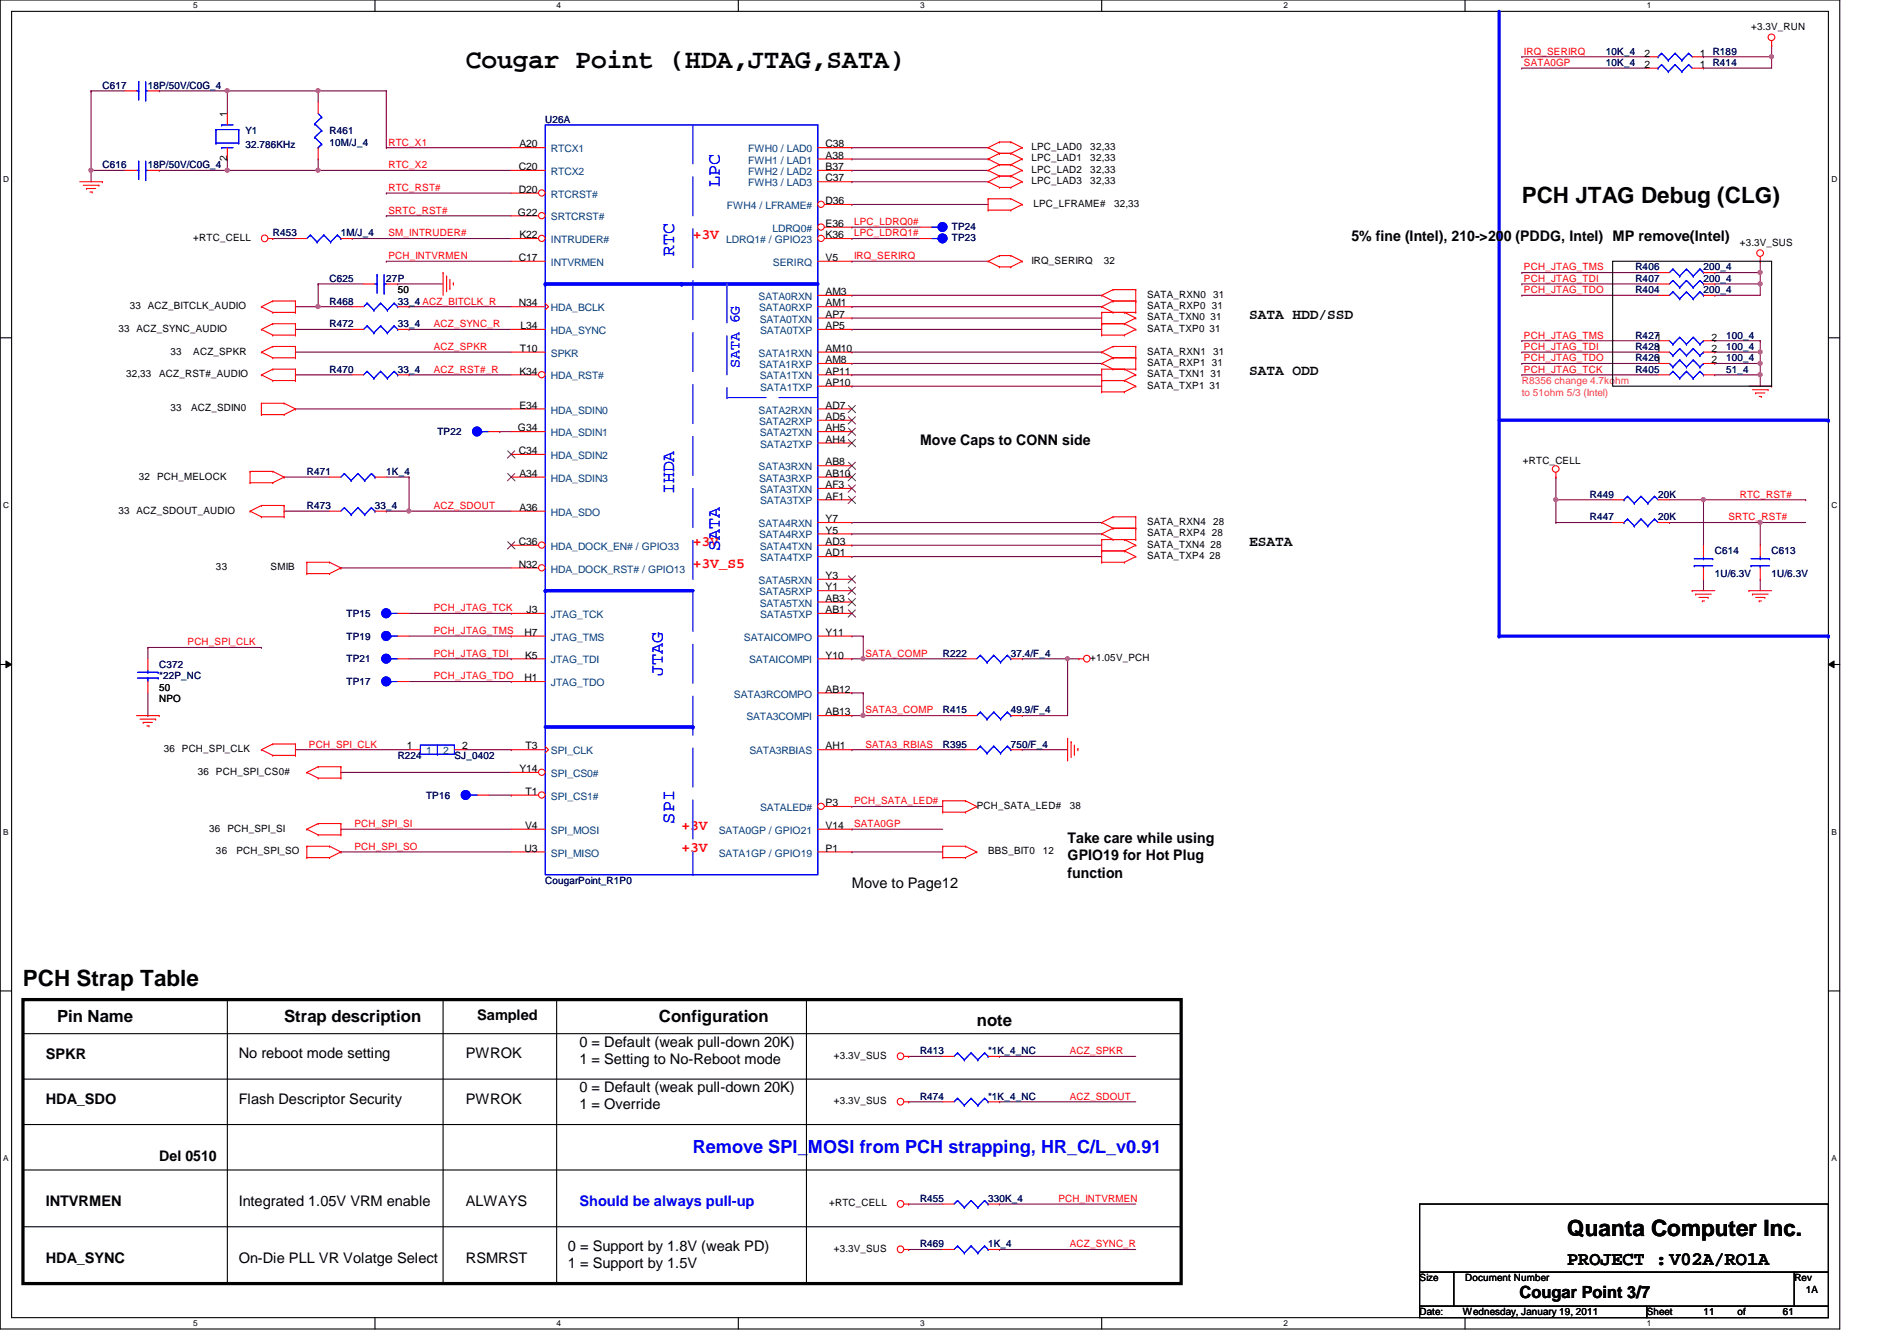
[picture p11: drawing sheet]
<svg xmlns="http://www.w3.org/2000/svg" width="297mm" height="210mm" viewBox="0 0 297 210" stroke-linecap="round" stroke-linejoin="round" font-family="sans-serif">
<defs><g id="words">
<text font-size="4.2" x="72.9" y="10.7">Cougar Point (HDA,JTAG,SATA)</text>
<g font-size="3.5">
<text x="238.3" y="31.7">PCH JTAG Debug (CLG)</text>
<text x="3.6" y="154.4">PCH Strap Table</text>
<text x="245.4" y="193.5">Quanta Computer Inc.</text>
</g>
<text font-size="3" x="245.4" y="198.1">PROJECT :V02A/RO1A</text>
<g font-size="2.8" fill="#00f">
<text x="112.7" y="29.3" transform="rotate(-90 112.7 29.3)">LPC</text>
<text x="105.6" y="40" transform="rotate(-90 105.6 40)">RTC</text>
<text x="105.6" y="77.3" transform="rotate(-90 105.6 77.3)">IHDA</text>
<text x="112.7" y="86.2" transform="rotate(-90 112.7 86.2)">SATA</text>
<text x="103.8" y="105.8" transform="rotate(-90 103.8 105.8)">JTAG</text>
<text x="105.6" y="128.9" transform="rotate(-90 105.6 128.9)">SPI</text>
<text x="108.5" y="180.4">Remove SPI_MOSI from PCH strapping, HR_C/L_v0.91</text>
</g>
<g font-size="2.6">
<text x="8.9" y="159.9">Pin Name</text>
<text x="44.5" y="159.9">Strap description</text>
<text x="103.2" y="159.9">Configuration</text>
<text x="152.9" y="160.7">note</text>
<text x="238" y="203.2">Cougar Point 3/7</text>
</g>
<g font-size="2.3" fill="#f00">
<text x="108.5" y="37.4">+3V</text>
<text x="108.5" y="85.4">+3V</text>
<text x="108.5" y="89">+3V_S5</text>
<text x="106.7" y="129.9">+3V</text>
<text x="106.7" y="133.4">+3V</text>
</g>
<g font-size="2.3">
<text x="211.6" y="37.7">5% fine (Intel), 210-&gt;200 (PDDG, Intel) MP remove(Intel)</text>
<text x="195.6" y="49.9">SATA HDD/SSD</text>
<text x="195.6" y="58.8">SATA ODD</text>
<text x="144.1" y="69.7">Move Caps to CONN side</text>
<text x="195.6" y="85.4">ESATA</text>
<text x="167.2" y="131.9">Take care while using</text>
<text x="167.2" y="134.7">GPIO19 for Hot Plug</text>
<text x="167.2" y="137.4">function</text>
<text x="133.4" y="139">Move to Page12</text>
<text x="74.7" y="159.6">Sampled</text>
<text x="7.2" y="165.7">SPKR</text>
<text x="37.4" y="165.7">No reboot mode setting</text>
<text x="72.9" y="165.7">PWROK</text>
<text x="90.7" y="163.9">0 = Default (weak pull-down 20K)</text>
<text x="90.7" y="166.5">1 = Setting to No-Reboot mode</text>
<text x="7.2" y="172.8">HDA_SDO</text>
<text x="37.4" y="172.8">Flash Descriptor Security</text>
<text x="72.9" y="172.8">PWROK</text>
<text x="90.7" y="171">0 = Default (weak pull-down 20K)</text>
<text x="90.7" y="173.7">1 = Override</text>
<text x="24.9" y="181.7">Del 0510</text>
<text x="7.2" y="188.8">INTVRMEN</text>
<text x="37.4" y="188.8">Integrated 1.05V VRM enable</text>
<text x="72.9" y="188.8">ALWAYS</text>
<text x="7.2" y="197.7">HDA_SYNC</text>
<text x="37.4" y="197.7">On-Die PLL VR Volatge Select</text>
<text x="72.9" y="197.7">RSMRST</text>
<text x="88.9" y="195.9">0 = Support by 1.8V (weak PD)</text>
<text x="88.9" y="198.5">1 = Support by 1.5V</text>
</g>
<g font-size="2.3" fill="#00f">
<text x="115.8" y="57.6" transform="rotate(-90 115.8 57.6)">SATA 6G</text>
<text x="90.7" y="188.8">Should be always pull-up</text>
</g>
<g font-size="1.6">
<text x="274.2" y="4.7">+3.3V_RUN</text>
<text x="257.5" y="10.6">2</text>
<text x="257.5" y="8.8">2</text>
<text x="266.2" y="10.6">1 R414</text>
<text x="266.2" y="8.8">1 R189</text>
<text x="35.6" y="18.3" transform="rotate(-90 35.6 18.3)">1</text>
<text x="81.3" y="23.1">A20</text>
<text x="129.3" y="23.1">C38</text>
<text x="161.5" y="23.5">LPC_LAD0</text>
<text x="170.7" y="23.5">32,33</text>
<text x="35.6" y="25.2" transform="rotate(-90 35.6 25.2)">2</text>
<text x="81.2" y="26.6">C20</text>
<text x="129.3" y="24.8">A38</text>
<text x="129.3" y="26.6">B37</text>
<text x="129.3" y="28.4">C37</text>
<text x="161.5" y="25.3">LPC_LAD1</text>
<text x="161.5" y="27.1">LPC_LAD2</text>
<text x="161.5" y="28.8">LPC_LAD3</text>
<text x="170.7" y="25.3">32,33</text>
<text x="170.7" y="27.1">32,33</text>
<text x="170.7" y="28.8">32,33</text>
<text x="81.1" y="33.7">G22</text>
<text x="81.2" y="30.2">D20</text>
<text x="129.3" y="32">D36</text>
<text x="129.3" y="35.5">E36</text>
<text x="161.8" y="32.4">LPC_LFRAME#</text>
<text x="174.5" y="32.4">32,33</text>
<text x="30.3" y="37.7">+RTC_CELL</text>
<text x="81.2" y="40.9">C17</text>
<text x="81.3" y="37.3">K22</text>
<text x="129.3" y="37.3">K36</text>
<text x="129.3" y="40.9">V5</text>
<text x="161.5" y="41.3">IRQ_SERIRQ</text>
<text x="172.8" y="41.3">32</text>
<text x="272.4" y="38.4">+3.3V_SUS</text>
<text x="62.3" y="45.9">50</text>
<text x="81.2" y="48">N34</text>
<text x="129.3" y="46.2">AM3</text>
<text x="129.3" y="48">AM1</text>
<text x="179.6" y="46.6">SATA_RXN0 31</text>
<text x="18.5" y="51.9">33 ACZ_SYNC_AUDIO</text>
<text x="20.3" y="48.4">33 ACZ_BITCLK_AUDIO</text>
<text x="81.5" y="51.5">L34</text>
<text x="129.3" y="49.7">AP7</text>
<text x="129.3" y="51.5">AP5</text>
<text x="179.6" y="51.9">SATA_TXP0 31</text>
<text x="179.6" y="50.2">SATA_TXN0 31</text>
<text x="179.6" y="48.4">SATA_RXP0 31</text>
<text x="268" y="53.3">2</text>
<text x="19.8" y="59.1">32,33</text>
<text x="24.9" y="59.1">ACZ_RST#_AUDIO</text>
<text x="26.7" y="55.5">33</text>
<text x="30.3" y="55.5">ACZ_SPKR</text>
<text x="81.3" y="58.6">K34</text>
<text x="81.4" y="55.1">T10</text>
<text x="129.3" y="55.1">AM10</text>
<text x="129.3" y="56.9">AM8</text>
<text x="129.3" y="58.6">AP11</text>
<text x="179.6" y="55.5">SATA_RXN1 31</text>
<text x="179.6" y="57.3">SATA_RXP1 31</text>
<text x="179.6" y="59.1">SATA_TXN1 31</text>
<text x="268" y="55.1">2</text>
<text x="268" y="56.9">2</text>
<text x="26.7" y="64.4">33</text>
<text x="29.9" y="64.4">ACZ_SDIN0</text>
<text x="81.3" y="64">E34</text>
<text x="129.3" y="60.4">AP10</text>
<text x="129.3" y="64">AD7</text>
<text x="129.3" y="65.7">AD5</text>
<text x="179.6" y="60.8">SATA_TXP1 31</text>
<text x="81.1" y="67.5">G34</text>
<text x="81.2" y="71.1">C34</text>
<text x="129.3" y="67.5">AH5</text>
<text x="129.3" y="69.3">AH4</text>
<text x="21.7" y="75.1">32</text>
<text x="24.6" y="75.1">PCH_MELOCK</text>
<text x="81.3" y="74.6">A34</text>
<text x="129.3" y="72.9">AB8</text>
<text x="129.3" y="74.6">AB10</text>
<text x="129.3" y="76.4">AF3</text>
<text x="238.5" y="72.6">+RTC_CELL</text>
<text x="18.5" y="80.4">33 ACZ_SDOUT_AUDIO</text>
<text x="81.3" y="80">A36</text>
<text x="129.3" y="78.2">AF1</text>
<text x="129.3" y="81.7">Y7</text>
<text x="129.3" y="83.5">Y5</text>
<text x="179.6" y="82.2">SATA_RXN4 28</text>
<text x="179.6" y="83.9">SATA_RXP4 28</text>
<text x="33.8" y="89.3">33</text>
<text x="42.4" y="89.3">SMIB</text>
<text x="81.2" y="85.3">C36</text>
<text x="81.2" y="88.9">N32</text>
<text x="129.3" y="85.3">AD3</text>
<text x="129.3" y="87.1">AD1</text>
<text x="179.6" y="85.7">SATA_TXN4 28</text>
<text x="179.6" y="87.5">SATA_TXP4 28</text>
<text x="82.5" y="96">J3</text>
<text x="129.3" y="90.6">Y3</text>
<text x="129.3" y="92.4">Y1</text>
<text x="129.3" y="94.2">AB3</text>
<text x="129.3" y="96">AB1</text>
<text x="82.1" y="99.5">H7</text>
<text x="129.3" y="99.5">Y11</text>
<text x="82.1" y="106.6">H1</text>
<text x="82.2" y="103.1">K5</text>
<text x="129.3" y="103.1">Y10</text>
<text x="170.7" y="103.5">+1.05V_PCH</text>
<text x="24.9" y="108.1">50</text>
<text x="24.9" y="109.9">NPO</text>
<text x="129.3" y="112">AB13</text>
<text x="129.3" y="108.4">AB12</text>
<text x="25.7" y="117.7">36 PCH_SPI_CLK</text>
<text x="63.7" y="117.3">1</text>
<text x="72.4" y="117.3">2</text>
<text x="82.3" y="117.3">T3</text>
<text x="129.3" y="117.3">AH1</text>
<text x="31" y="121.3">36 PCH_SPI_CS0#</text>
<text x="81.3" y="120.9">Y14</text>
<text x="82.3" y="124.4">T1</text>
<text x="32.8" y="130.2">36 PCH_SPI_SI</text>
<text x="82.2" y="129.8">V4</text>
<text x="129.3" y="126.2">P3</text>
<text x="129.3" y="129.8">V14</text>
<text x="152.9" y="126.6">PCH_SATA_LED#</text>
<text x="167.5" y="126.6">38</text>
<text x="33.8" y="133.7">36</text>
<text x="37" y="133.7">PCH_SPI_SO</text>
<text x="82.1" y="133.3">U3</text>
<text x="129.3" y="133.3">P1</text>
<text x="154.7" y="133.7">BBS_BIT0</text>
<text x="163.3" y="133.7">12</text>
<text x="130.6" y="165.7">+3.3V_SUS</text>
<text x="130.6" y="172.8">+3.3V_SUS</text>
<text x="129.8" y="188.8">+RTC_CELL</text>
<text x="130.6" y="196">+3.3V_SUS</text>
<text x="222.3" y="200.6">Size</text>
<text x="229.4" y="200.6">Document Number</text>
<text x="281" y="200.6">Rev</text>
<text x="282.7" y="202.4">1A</text>
<text x="222.3" y="205.9">Date:</text>
<text x="229.1" y="205.9">Wednesday, January 19, 2011</text>
<text x="257.8" y="205.9">Sheet</text>
<text x="266.7" y="205.9">11</text>
<text x="272.1" y="205.9">of</text>
<text x="279.2" y="205.9">61</text>
</g>
<g font-size="1.6" fill="#f00">
<text x="238.6" y="8.6">IRQ_SERIRQ</text>
<text x="238.6" y="10.3">SATA0GP</text>
<text x="60.8" y="22.8">RTC_X1</text>
<text x="60.8" y="26.3">RTC_X2</text>
<text x="60.8" y="29.9">RTC_RST#</text>
<text x="60.8" y="33.4">SRTC_RST#</text>
<text x="133.7" y="35.2">LPC_LDRQ0#</text>
<text x="60.8" y="40.6">PCH_INTVRMEN</text>
<text x="60.8" y="37">SM_INTRUDER#</text>
<text x="133.7" y="40.6">IRQ_SERIRQ</text>
<text x="133.7" y="37">LPC_LDRQ1#</text>
<text x="238.6" y="42.3">PCH_JTAG_TMS</text>
<text x="238.6" y="44.1">PCH_JTAG_TDI</text>
<text x="238.6" y="45.9">PCH_JTAG_TDO</text>
<text x="67.9" y="51.2">ACZ_SYNC_R</text>
<text x="238.6" y="53">PCH_JTAG_TMS</text>
<text x="67.9" y="54.8">ACZ_SPKR</text>
<text x="67.9" y="58.3">ACZ_RST#_R</text>
<text x="238.6" y="54.8">PCH_JTAG_TDI</text>
<text x="238.6" y="56.6">PCH_JTAG_TDO</text>
<text x="238.6" y="58.3">PCH_JTAG_TCK</text>
<text x="272.4" y="77.9">RTC_RST#</text>
<text x="67.9" y="79.7">ACZ_SDOUT</text>
<text x="270.6" y="81.4">SRTC_RST#</text>
<text x="67.9" y="95.7">PCH_JTAG_TCK</text>
<text x="29.4" y="101">PCH_SPI_CLK</text>
<text x="67.9" y="99.2">PCH_JTAG_TMS</text>
<text x="67.9" y="106.3">PCH_JTAG_TDO</text>
<text x="67.9" y="102.8">PCH_JTAG_TDI</text>
<text x="135.5" y="102.8">SATA_COMP</text>
<text x="135.5" y="111.7">SATA3_COMP</text>
<text x="48.4" y="117">PCH_SPI_CLK</text>
<text x="135.5" y="117">SATA3_RBIAS</text>
<text x="133.7" y="125.9">PCH_SATA_LED#</text>
<text x="55.5" y="129.5">PCH_SPI_SI</text>
<text x="133.7" y="129.5">SATA0GP</text>
<text x="55.5" y="133">PCH_SPI_SO</text>
<text x="167.5" y="165">ACZ_SPKR</text>
<text x="167.5" y="172.1">ACZ_SDOUT</text>
<text x="165.7" y="188.1">PCH_INTVRMEN</text>
<text x="167.5" y="195.2">ACZ_SYNC_R</text>
</g>
<g font-size="1.6" fill="#000080">
<text x="251.5" y="10.3">10K_4</text>
<text x="251.5" y="8.6">10K_4</text>
<text x="16" y="13.9">C617</text>
<text x="23.2" y="13.9">18P/50V/C0G_4</text>
<text x="38.4" y="21">Y1</text>
<text x="38.4" y="23.1">32.786KHz</text>
<text x="51.6" y="21">R461</text>
<text x="51.6" y="22.8">10M/J_4</text>
<text x="85.4" y="19.2">U26A</text>
<text x="16" y="26.3">C616</text>
<text x="23.2" y="26.3">18P/50V/C0G_4</text>
<text x="149.1" y="35.9">TP24</text>
<text x="42.7" y="37">R453</text>
<text x="53.4" y="37">1M/J_4</text>
<text x="149.1" y="37.7">TP23</text>
<text x="51.6" y="44.1">C625</text>
<text x="51.6" y="47.7">R468</text>
<text x="60.5" y="44.1">27P</text>
<text x="62.3" y="47.7">33_4 ACZ_BITCLK_R</text>
<text x="256.1" y="45.9">R404</text>
<text x="256.1" y="42.3">R406</text>
<text x="256.1" y="44.1">R407</text>
<text x="266.7" y="45.9">200_4</text>
<text x="266.7" y="42.3">200_4</text>
<text x="266.7" y="44.1">200_4</text>
<text x="51.6" y="51.2">R472</text>
<text x="62.3" y="51.2">33_4</text>
<text x="256.1" y="53">R4271</text>
<text x="270.3" y="53">100_4</text>
<text x="51.6" y="58.3">R470</text>
<text x="62.3" y="58.3">33_4</text>
<text x="256.1" y="58.3">R405</text>
<text x="256.1" y="54.8">R4281</text>
<text x="256.1" y="56.6">R4261</text>
<text x="270.3" y="58.3">51_4</text>
<text x="270.3" y="54.8">100_4</text>
<text x="270.3" y="56.6">100_4</text>
<text x="68.5" y="68.1">TP22</text>
<text x="48" y="74.3">R471</text>
<text x="60.5" y="74.3">1K_4</text>
<text x="249" y="77.9">R449</text>
<text x="259.6" y="77.9">20K</text>
<text x="48" y="79.7">R473</text>
<text x="58.7" y="79.7">33_4</text>
<text x="249" y="81.4">R447</text>
<text x="259.6" y="81.4">20K</text>
<text x="268.5" y="86.8">C614</text>
<text x="277.4" y="86.8">C613</text>
<text x="268.5" y="90.3">1U/6.3V</text>
<text x="277.4" y="90.3">1U/6.3V</text>
<text x="54.3" y="96.6">TP15</text>
<text x="54.3" y="100.1">TP19</text>
<text x="24.9" y="104.6">C372</text>
<text x="24.9" y="106.3">*22P_NC</text>
<text x="54.3" y="103.7">TP21</text>
<text x="54.3" y="107.2">TP17</text>
<text x="147.6" y="102.8">R222</text>
<text x="158.3" y="102.8">37.4/F_4</text>
<text x="147.6" y="111.7">R415</text>
<text x="158.3" y="111.7">49.9/F_4</text>
<text x="62.3" y="118.8">R224</text>
<text x="71.2" y="118.8">SJ_0402</text>
<text x="147.6" y="117">R395</text>
<text x="158.3" y="117">750/F_4</text>
<text x="66.7" y="125">TP16</text>
<text x="85.4" y="138.3">CougarPoint_R1P0</text>
<text x="144.1" y="165">R413</text>
<text x="154.7" y="165">*1K_4_NC</text>
<text x="144.1" y="172.1">R474</text>
<text x="154.7" y="172.1">*1K_4_NC</text>
<text x="144.1" y="188.1">R455</text>
<text x="154.7" y="188.1">330K_4</text>
<text x="144.1" y="195.2">R469</text>
<text x="154.7" y="195.2">1K_4</text>
</g>
<g font-size="1.6" fill="#004080">
<text x="86.3" y="23.8">RTCX1</text>
<text x="117.2" y="23.8">FWH0 / LAD0</text>
<text x="86.3" y="27.4">RTCX2</text>
<text x="117.2" y="25.6">FWH1 / LAD1</text>
<text x="117.2" y="27.4">FWH2 / LAD2</text>
<text x="117.2" y="29.2">FWH3 / LAD3</text>
<text x="86.3" y="30.9">RTCRST#</text>
<text x="86.3" y="34.5">SRTCRST#</text>
<text x="113.8" y="32.7">FWH4 / LFRAME#</text>
<text x="86.3" y="41.6">INTVRMEN</text>
<text x="86.3" y="38.1">INTRUDER#</text>
<text x="113.7" y="38.1">LDRQ1# / GPIO23</text>
<text x="120.9" y="36.3">LDRQ0#</text>
<text x="121" y="41.6">SERIRQ</text>
<text x="118.8" y="46.9">SATA0RXN</text>
<text x="86.3" y="48.7">HDA_BCLK</text>
<text x="86.3" y="52.3">HDA_SYNC</text>
<text x="118.9" y="48.7">SATA0RXP</text>
<text x="119" y="50.5">SATA0TXN</text>
<text x="119" y="52.3">SATA0TXP</text>
<text x="86.3" y="59.4">HDA_RST#</text>
<text x="86.3" y="55.8">SPKR</text>
<text x="118.8" y="55.8">SATA1RXN</text>
<text x="118.9" y="57.6">SATA1RXP</text>
<text x="119" y="59.4">SATA1TXN</text>
<text x="86.3" y="64.7">HDA_SDIN0</text>
<text x="118.8" y="64.7">SATA2RXN</text>
<text x="119" y="61.2">SATA1TXP</text>
<text x="86.3" y="68.3">HDA_SDIN1</text>
<text x="86.3" y="71.8">HDA_SDIN2</text>
<text x="118.9" y="66.5">SATA2RXP</text>
<text x="119" y="68.3">SATA2TXN</text>
<text x="119" y="70.1">SATA2TXP</text>
<text x="86.3" y="75.4">HDA_SDIN3</text>
<text x="118.8" y="73.6">SATA3RXN</text>
<text x="118.9" y="75.4">SATA3RXP</text>
<text x="119" y="77.2">SATA3TXN</text>
<text x="86.3" y="80.7">HDA_SDO</text>
<text x="118.8" y="82.5">SATA4RXN</text>
<text x="119" y="79">SATA3TXP</text>
<text x="86.3" y="86.1">HDA_DOCK_EN# / GPIO33</text>
<text x="86.3" y="89.6">HDA_DOCK_RST# / GPIO13</text>
<text x="118.9" y="84.3">SATA4RXP</text>
<text x="119" y="86.1">SATA4TXN</text>
<text x="119" y="87.8">SATA4TXP</text>
<text x="118.8" y="91.4">SATA5RXN</text>
<text x="118.9" y="93.2">SATA5RXP</text>
<text x="119" y="95">SATA5TXN</text>
<text x="86.3" y="96.7">JTAG_TCK</text>
<text x="86.3" y="100.3">JTAG_TMS</text>
<text x="116.5" y="100.3">SATAICOMPO</text>
<text x="119" y="96.7">SATA5TXP</text>
<text x="86.3" y="103.8">JTAG_TDI</text>
<text x="86.3" y="107.4">JTAG_TDO</text>
<text x="117.3" y="103.8">SATAICOMPI</text>
<text x="114.9" y="109.2">SATA3RCOMPO</text>
<text x="116.9" y="112.7">SATA3COMPI</text>
<text x="66.7" y="118.1">1</text>
<text x="69.4" y="118.1">2</text>
<text x="86.3" y="118.1">SPI_CLK</text>
<text x="117.3" y="118.1">SATA3RBIAS</text>
<text x="86.3" y="121.6">SPI_CS0#</text>
<text x="86.3" y="125.2">SPI_CS1#</text>
<text x="86.3" y="130.5">SPI_MOSI</text>
<text x="112.6" y="130.5">SATA0GP / GPIO21</text>
<text x="119" y="127">SATALED#</text>
<text x="86.3" y="134.1">SPI_MISO</text>
<text x="112.6" y="134.1">SATA1GP / GPIO19</text>
</g>
<g font-size="1.6" fill="#ff0080">
<text x="238.3" y="60.1">R8356 change 4.7kohm</text>
<text x="238.3" y="61.9">to 51ohm 5/3 (Intel)</text>
</g>
<g font-size="1.3">
<text x="30.3" y="1.3">5</text>
<text x="87.2" y="1.3">4</text>
<text x="144.1" y="1.3">3</text>
<text x="201" y="1.3">2</text>
<text x="257.8" y="1.3">1</text>
<text x=".5" y="28.4">D</text>
<text x="286.8" y="28.4">D</text>
<text x=".5" y="79.5">C</text>
<text x="286.8" y="79.5">C</text>
<text x=".5" y="130.7">B</text>
<text x="286.8" y="130.7">B</text>
<text x=".5" y="181.8">A</text>
<text x="286.8" y="181.8">A</text>
<text x="30.3" y="207.6">5</text>
<text x="87.2" y="207.6">4</text>
<text x="144.1" y="207.6">3</text>
<text x="201" y="207.6">2</text>
<text x="257.8" y="207.6">1</text>
</g>
</g></defs>
<path d="M0 0h288.1v208h-288.1zM1.8 1.8h284.5v204.4h-284.5z" fill="none" stroke="#000" stroke-width=".17"/>
<g fill="#fff">
<path d="M30.3 .2h.6v1.4h-.6z"/>
<path d="M30.3 206.4h.6v1.4h-.6z"/>
</g>
<path d="M58.7 0v1.8M58.7 206.2v1.8" fill="none" stroke="#000" stroke-width=".17"/>
<g fill="#fff">
<path d="M87.2 .2h.6v1.4h-.6z"/>
<path d="M87.2 206.4h.6v1.4h-.6z"/>
</g>
<path d="M115.6 0v1.8M115.6 206.2v1.8" fill="none" stroke="#000" stroke-width=".17"/>
<g fill="#fff">
<path d="M144.1 .2h.6v1.4h-.6z"/>
<path d="M144.1 206.4h.6v1.4h-.6z"/>
</g>
<path d="M172.5 0v1.8M172.5 206.2v1.8" fill="none" stroke="#000" stroke-width=".17"/>
<g fill="#fff">
<path d="M201 .2h.6v1.4h-.6z"/>
<path d="M201 206.4h.6v1.4h-.6z"/>
</g>
<path d="M229.4 0v1.8M229.4 206.2v1.8" fill="none" stroke="#000" stroke-width=".17"/>
<g fill="#fff">
<path d="M257.8 .2h.7v1.4h-.7z"/>
<path d="M257.8 206.4h.7v1.4h-.7z"/>
<path d="M.5 27.3h.9v1.4h-.9z"/>
<path d="M286.8 27.3h.9v1.4h-.9z"/>
<path d="M.5 78.4h.9v1.4h-.9z"/>
<path d="M286.8 78.4h.9v1.4h-.9z"/>
</g>
<path d="M0 52.9h1.8M286.3 52.9h1.8" fill="none" stroke="#000" stroke-width=".17"/>
<g fill="#fff">
<path d="M.5 129.5h.8v1.4h-.8z"/>
<path d="M286.8 129.5h.8v1.4h-.8z"/>
</g>
<path d="M0 104h1.8M286.3 104h1.8" fill="none" stroke="#000" stroke-width=".17"/>
<path d="M.9 103.5l.9 .5-.9 .5zM286.3 104l.9-.5v1z" fill="#000"/>
<path d="M.9 103.5l.9 .5-.9 .5zM286.3 104l.9-.5v1z" fill="none" stroke="#000" stroke-width=".16"/>
<g fill="#fff">
<path d="M.5 180.6h.8v1.4h-.8z"/>
<path d="M286.8 180.6h.8v1.4h-.8z"/>
</g>
<path d="M0 155.1h1.8M286.3 155.1h1.8" fill="none" stroke="#000" stroke-width=".17"/>
<g fill="none" stroke="#800040" stroke-width=".17">
<path d="M14.3 26.7h.1M14.3 26.7h5.3M133.4 32h.1M133.4 32h21.3M46.3 55.1h.1M46.3 58.7h.1M46.3 51.6h.1M46.3 55.1h33.7M46.3 58.7h8.9M46.3 51.6h8.9M49.8 44.4h.1M49.8 48h.1"/>
<path d="M49.8 44.4h7.1M49.8 48h5.4M60.5 40.9h.1M60.5 40.9h19.5M78.3 67.6h.1M78.3 67.6h1.7M133.4 112h.1M133.4 108.5h.1M133.4 108.5h1.8M135.2 108.5h.1M135.2 108.5v3.5h-1.8M53.4 129.8h.1"/>
<path d="M53.4 129.8h26.6M133.4 129.8h.1M133.4 129.8h14.2"/>
</g>
<circle cx="49.8" cy="48" r=".32" fill="#f0f"/>
<circle cx="49.8" cy="48" r=".32" fill="none" stroke="#f0f" stroke-width=".17"/>
<g fill="none" stroke="#800040" stroke-width=".17">
<path d="M14.3 14.2h.1M14.3 14.2v12.5M46.3 48h.1M49.8 44.4h.1M49.8 44.4v3.6h-3.5M133.4 40.9h.1M133.4 40.9h21.3M135.2 112h.1M135.2 112h16M160.1 112h.1M160.1 112h7.1M142.3 188.5h.1"/>
<path d="M142.3 188.5h5.3M156.5 188.5h.1M156.5 188.5h21.3"/>
</g>
<circle cx="135.1" cy="112" r=".32" fill="#f0f"/>
<circle cx="135.1" cy="112" r=".32" fill="none" stroke="#f0f" stroke-width=".17"/>
<path d="M133.4 81.8h.1M133.4 81.8h39.1M167.2 103.1h.1M167.2 103.1v8.9M167.2 103.1h1.7" fill="none" stroke="#800040" stroke-width=".17"/>
<circle cx="167.1" cy="103.1" r=".32" fill="#f0f"/>
<circle cx="167.1" cy="103.1" r=".32" fill="none" stroke="#f0f" stroke-width=".17"/>
<g fill="none" stroke="#800040" stroke-width=".17">
<path d="M24.9 26.7h.1M35.6 24.9h.1M35.6 24.9v1.8h-10.7M133.4 46.2h.1M133.4 48h.1M133.4 49.8h.1M133.4 51.6h.1M133.4 55.1h.1M133.4 56.9h.1M133.4 58.7h.1M133.4 46.2h39.1M133.4 48h39.1"/>
<path d="M133.4 49.8h39.1M133.4 51.6h39.1M133.4 55.1h39.1M133.4 56.9h39.1M133.4 58.7h39.1M133.4 60.5h.1M133.4 60.5h39.1M133.4 83.6h.1M133.4 85.3h.1M133.4 87.1h.1M133.4 83.6h39.1M133.4 85.3h39.1"/>
<path d="M133.4 87.1h39.1"/>
</g>
<circle cx="35.6" cy="26.6" r=".32" fill="#f0f"/>
<circle cx="35.6" cy="26.6" r=".32" fill="none" stroke="#f0f" stroke-width=".17"/>
<path d="M60.5 14.2h.1M60.5 14.2v8.9M49.8 26.7h.1M49.8 26.7h30.2M60.5 23.1h.1M60.5 23.1h19.5" fill="none" stroke="#800040" stroke-width=".17"/>
<circle cx="49.8" cy="26.6" r=".32" fill="#f0f"/>
<circle cx="49.8" cy="26.6" r=".32" fill="none" stroke="#f0f" stroke-width=".17"/>
<path d="M49.8 14.2h.1M49.8 14.2h10.7" fill="none" stroke="#800040" stroke-width=".17"/>
<circle cx="49.8" cy="14.2" r=".32" fill="#f0f"/>
<circle cx="49.8" cy="14.2" r=".32" fill="none" stroke="#f0f" stroke-width=".17"/>
<path d="M14.3 14.2h.1M14.3 14.2h5.3M14.3 26.7h.1M14.3 26.7v1.7" fill="none" stroke="#800040" stroke-width=".17"/>
<circle cx="14.2" cy="26.6" r=".32" fill="#f0f"/>
<circle cx="14.2" cy="26.6" r=".32" fill="none" stroke="#f0f" stroke-width=".17"/>
<path d="M35.6 14.2h.1M35.6 14.2h14.2M35.6 14.2v3.6M49.8 14.2h.1M49.8 14.2v1.8" fill="none" stroke="#800040" stroke-width=".17"/>
<circle cx="35.6" cy="14.2" r=".32" fill="#f0f"/>
<circle cx="35.6" cy="14.2" r=".32" fill="none" stroke="#f0f" stroke-width=".17"/>
<g fill="none" stroke="#800040" stroke-width=".17">
<path d="M24.9 14.2h.1M24.9 14.2h10.7M238.3 8.9h.1M238.3 8.9h19.5M266.7 8.9h.1M266.7 8.9h10.7M35.6 26.7h.1M49.8 24.9h.1M49.8 24.9v1.8h-14.2M238.3 55.1h.1M238.3 53.3h.1M238.3 56.9h.1"/>
<path d="M238.3 55.1h21.3M238.3 53.3h21.3M238.3 56.9h21.3M142.3 172.5h.1M142.3 172.5h5.3M156.5 172.5h.1M156.5 172.5h21.3"/>
</g>
<circle cx="277.4" cy="8.9" r=".32" fill="#f0f"/>
<circle cx="277.4" cy="8.9" r=".32" fill="none" stroke="#f0f" stroke-width=".17"/>
<g fill="none" stroke="#800040" stroke-width=".17">
<path d="M42.7 37.3h.1M42.7 37.3h3.6M55.2 37.3h.1M55.2 37.3h24.8M60.5 30.2h.1M60.5 30.2h19.5M133.4 23.1h.1M133.4 24.9h.1M133.4 26.7h.1M133.4 28.4h.1M133.4 23.1h21.3M133.4 24.9h21.3"/>
<path d="M133.4 26.7h21.3M133.4 28.4h21.3M133.4 99.6h.1M133.4 99.6h1.8M135.2 99.6h.1M135.2 99.6v3.5M133.4 117.3h.1M133.4 103.1h.1M133.4 117.3h17.8M133.4 103.1h17.8M135.2 103.1h.1M53.4 120.9h.1"/>
<path d="M53.4 133.3h.1M53.4 120.9h26.6M53.4 133.3h26.6M142.3 165.4h.1M142.3 165.4h5.3M156.5 165.4h.1M156.5 165.4h21.3"/>
</g>
<circle cx="135.1" cy="103.1" r=".32" fill="#f0f"/>
<circle cx="135.1" cy="103.1" r=".32" fill="none" stroke="#f0f" stroke-width=".17"/>
<g fill="none" stroke="#800040" stroke-width=".17">
<path d="M277.4 7.1h.1M277.4 7.1v1.8M60.5 33.8h.1M60.5 33.8h19.5M62.3 44.4h.1M62.3 44.4h7.1M64 58.7h.1M64 51.6h.1M64 48h.1M64 58.7h16M64 51.6h16M64 48h16"/>
<path d="M46.3 64h.1M46.3 64h33.7M261.4 78.2h5.3M266.7 78.2h.1M44.5 80h.1M44.5 80h7.1M275.6 81.8h.1M275.6 81.8h7.1M160.1 117.3h.1M160.1 103.1h.1M160.1 117.3h7.1M160.1 103.1h7.1"/>
</g>
<circle cx="275.6" cy="81.8" r=".32" fill="#f0f"/>
<circle cx="275.6" cy="81.8" r=".32" fill="none" stroke="#f0f" stroke-width=".17"/>
<path d="M243.6 78.2h.1M243.6 78.2h8.9M243.6 78.2v3.6M243.6 81.8h.1M243.6 81.8h8.9" fill="none" stroke="#800040" stroke-width=".17"/>
<circle cx="243.6" cy="78.2" r=".32" fill="#f0f"/>
<circle cx="243.6" cy="78.2" r=".32" fill="none" stroke="#f0f" stroke-width=".17"/>
<path d="M243.6 74.7h.1M243.6 74.7v3.5M266.7 78.2h.1M266.7 78.2v7.1M266.7 90.7h.1M266.7 90.7v1.8M275.6 90.7h.1M275.6 90.7v1.8" fill="none" stroke="#800040" stroke-width=".17"/>
<circle cx="266.7" cy="78.2" r=".32" fill="#f0f"/>
<circle cx="266.7" cy="78.2" r=".32" fill="none" stroke="#f0f" stroke-width=".17"/>
<g fill="none" stroke="#800040" stroke-width=".17">
<path d="M238.3 10.7h.1M238.3 10.7h19.5M266.7 10.7h.1M266.7 10.7h10.7M238.3 42.7h.1M238.3 44.4h.1M238.3 46.2h.1M238.3 42.7h21.3M238.3 44.4h21.3M238.3 46.2h21.3M268.5 42.7h.1M268.5 44.4h.1"/>
<path d="M268.5 46.2h.1M268.5 42.7h7.1M268.5 44.4h7.1M275.6 44.4h.1M275.6 44.4v1.8h-7.1M261.4 81.8h.1M261.4 81.8h14.2M275.6 81.8h.1M275.6 81.8v3.5"/>
</g>
<circle cx="275.6" cy="44.4" r=".32" fill="#f0f"/>
<circle cx="275.6" cy="44.4" r=".32" fill="none" stroke="#f0f" stroke-width=".17"/>
<path d="M238.3 58.7h.1M238.3 58.7h21.3M268.5 53.3h.1M268.5 53.3h7.1M275.6 40.9h.1M275.6 53.3h.1M275.6 58.7h.1M275.6 40.9v1.8M275.6 53.3v1.8M275.6 58.7v1.8" fill="none" stroke="#800040" stroke-width=".17"/>
<circle cx="275.6" cy="58.6" r=".32" fill="#f0f"/>
<circle cx="275.6" cy="58.6" r=".32" fill="none" stroke="#f0f" stroke-width=".17"/>
<path d="M268.5 55.1h.1M268.5 56.9h.1M268.5 55.1h7.1M275.6 55.1h.1M275.6 55.1v1.8h-7.1" fill="none" stroke="#800040" stroke-width=".17"/>
<circle cx="275.6" cy="55.1" r=".32" fill="#f0f"/>
<circle cx="275.6" cy="55.1" r=".32" fill="none" stroke="#f0f" stroke-width=".17"/>
<path d="M268.5 58.7h.1M275.6 56.9h.1M275.6 56.9v1.8h-7.1" fill="none" stroke="#800040" stroke-width=".17"/>
<circle cx="275.6" cy="56.9" r=".32" fill="#f0f"/>
<circle cx="275.6" cy="56.9" r=".32" fill="none" stroke="#f0f" stroke-width=".17"/>
<path d="M275.6 42.7h.1M275.6 42.7v1.7" fill="none" stroke="#800040" stroke-width=".17"/>
<circle cx="275.6" cy="42.6" r=".32" fill="#f0f"/>
<circle cx="275.6" cy="42.6" r=".32" fill="none" stroke="#f0f" stroke-width=".17"/>
<g fill="none" stroke="#800040" stroke-width=".17">
<path d="M133.4 35.6h.1M133.4 37.3h.1M133.4 35.6h10.7M133.4 37.3h10.7M266.7 78.2h16M282.7 78.2h.1M64 80h.1M64 80h16M133.4 133.3h.1M133.4 126.2h.1M133.4 133.3h14.2M133.4 126.2h14.2"/>
<path d="M142.3 195.6h.1M142.3 195.6h5.3M156.5 195.6h.1M156.5 195.6h21.3"/>
</g>
<circle cx="64" cy="80" r=".32" fill="#f0f"/>
<circle cx="64" cy="80" r=".32" fill="none" stroke="#f0f" stroke-width=".17"/>
<g fill="none" stroke="#800040" stroke-width=".17">
<path d="M277.4 8.9h.1M277.4 8.9v1.8M44.5 74.7h.1M44.5 74.7h7.1M60.5 74.7h3.5M64 74.7h.1M64 74.7v5.3M53.4 88.9h.1M53.4 88.9h26.6M60.5 80h.1M60.5 80h3.5M64 80h.1"/>
<path d="M64 96h16M64 99.6h16M80 96h.1M80 99.6h.1M23.2 101.3h.1M23.2 112h.1M23.2 101.3v1.8M23.2 108.5v3.5M23.2 101.3h17.7M40.9 101.3h.1M46.3 117.3h.1M46.3 117.3h17.7"/>
<path d="M64 106.7h16M64 103.1h16M72.9 117.3h7.1M80 106.7h.1M80 103.1h.1M80 117.3h.1M76.5 124.5h3.5M80 124.5h.1"/>
</g>
<g fill="none" stroke="#f00" stroke-width=".17">
<path d="M277.4 7.1h.1M277.4 6.4v.7M12.5 28.4h3.5M13 29h2.5M13.5 29.5h.1M13.5 29.5h1.5M14.1 30.1h.3M14.4 30.1h.1M15.5 29h.1M16 28.4h.1M42 37.3h.7M42.7 37.3h.1"/>
<path d="M154.7 23.1h.1M154.7 24.9h.1M154.7 26.7h.1M154.7 28.4h.1M154.7 32.9h.1M154.7 31.1h.1M154.7 23.1l1.8 .9M154.7 24.9l1.8 .9M154.7 26.7l1.8 .9M154.7 28.4l1.8 .9M154.7 32.9h3.6M154.7 31.1v1.8"/>
<path d="M154.7 31.1h3.6M156.5 22.2h.1M156.5 24h.1M156.5 25.8h.1M156.5 27.6h.1M156.5 29.3h.1M156.5 22.2h1.8M156.5 22.2l-1.8 .9M156.5 24h1.8M156.5 24l-1.8 .9M156.5 25.8h1.8M156.5 25.8l-1.8 .9"/>
<path d="M156.5 27.6h1.8M156.5 27.6l-1.8 .8M156.5 29.3h1.8M158.3 22.2h.1M158.3 24h.1M158.3 25.8h.1M158.3 27.6h.1M158.3 29.3h.1M158.3 32.9h.1M158.3 31.1h.1M158.3 22.2l1.8 .9M158.3 24l1.8 .9"/>
<path d="M158.3 25.8l1.8 .9M158.3 27.6l1.8 .8M158.3 31.1l1.8 .9M160.1 23.1h.1M160.1 24.9h.1M160.1 26.7h.1M160.1 28.4h.1M160.1 32h.1M160.1 23.1l-1.8 .9M160.1 24.9l-1.8 .9M160.1 26.7l-1.8 .9M160.1 28.4l-1.8 .9"/>
<path d="M160.1 32l-1.8 .9M40.9 48h.1M40.9 51.6h.1M40.9 58.7h.1M40.9 55.1h.1M40.9 48l1.8 .9M40.9 51.6l1.8 .9M40.9 58.7l1.8 .9M40.9 55.1l1.8 .9M42.7 48.9h.1M42.7 47.1h.1M42.7 52.5h.1"/>
<path d="M42.7 50.7h.1M42.7 59.6h.1M42.7 57.8h.1M42.7 56h.1M42.7 54.2h.1M42.7 56h3.6M42.7 54.2h3.6M42.7 57.8h3.6M42.7 52.5h3.6M42.7 50.7h3.6M42.7 48.9h3.6M42.7 59.6h3.6"/>
<path d="M42.7 47.1h3.6M42.7 47.1l-1.8 .9M42.7 50.7l-1.8 .9M42.7 57.8l-1.8 .9M42.7 54.2l-1.8 .9M46.3 48.9h.1M46.3 47.1h.1M46.3 52.5h.1M46.3 50.7h.1M46.3 59.6h.1M46.3 57.8h.1M46.3 56h.1"/>
<path d="M46.3 54.2h.1M46.3 47.1v1.8M46.3 50.7v1.8M46.3 54.2v1.8M46.3 57.8v1.8M69.4 42.7h.1M69.4 42.7v3.5M69.9 43.2h.1M69.9 43.2v2.5M70.4 45.2h.1M70.4 43.7v1.5M71 44.3h.1"/>
<path d="M71 44.3v.3M154.7 40.9h.1M154.7 40.9l1.8 .9M156.5 40h.1M156.5 41.8h.1M156.5 40h1.8M156.5 40l-1.8 .9M156.5 41.8h1.8M158.3 40h.1M158.3 41.8h.1M158.3 40l1.8 .9M160.1 40.9h.1"/>
<path d="M160.1 40.9l-1.8 .9M172.5 55.1h.1M172.5 56.9h.1M172.5 52.5h.1M172.5 50.7h.1M172.5 48.9h.1M172.5 59.6h.1M172.5 57.8h.1M172.5 48h.1M172.5 46.2h.1M172.5 55.1l1.8 .9M172.5 57.8h5.3"/>
<path d="M172.5 56.9l1.8 .9M172.5 52.5h3.6M172.5 48.9v3.6M172.5 57.8v3.5M172.5 50.7h3.6M172.5 48.9h5.3M172.5 59.6h3.6M172.5 48l1.8 .9M172.5 46.2l1.8 .9M174.3 56h.1M174.3 54.2h.1M174.3 57.8h.1"/>
<path d="M174.3 48.9h.1M174.3 47.1h.1M174.3 45.3h.1M174.3 56h3.5M174.3 54.2l-1.8 .9M174.3 54.2h3.5M174.3 56l-1.8 .9M174.3 47.1h3.5M174.3 47.1l-1.8 .9M174.3 45.3l-1.8 .9M174.3 45.3h3.5M176.1 52.5h.1"/>
<path d="M176.1 50.7h.1M176.1 48.9h.1M176.1 59.6h.1M176.1 57.8h.1M176.1 48.9l1.7 .9M176.1 50.7l1.7 .9M176.1 57.8l1.7 .9M176.1 59.6l1.7 .9M177.8 54.2h.1M177.8 56h.1M177.8 57.8h.1M177.8 51.6h.1"/>
<path d="M177.8 49.8h.1M177.8 58.7h.1M177.8 47.1h.1M177.8 48.9h.1M177.8 45.3h.1M177.8 45.3v3.6M177.8 54.2v3.6M177.8 51.6l-1.7 .9M177.8 49.8l-1.7 .9M177.8 58.7l-1.7 .9M275.6 40.9h.1M275.6 40.2v.7"/>
<path d="M39.2 73.8h.1M39.2 75.6h.1M39.2 75.6h3.5M39.2 73.8h3.5M39.2 73.8v1.8M40.9 63.1h.1M40.9 64.9h.1M40.9 79.1h.1M40.9 64.9h3.6M40.9 63.1h3.6M40.9 63.1v1.8M40.9 79.1h3.6"/>
<path d="M40.9 79.1l-1.7 .9M42.7 75.6h.1M42.7 73.8h.1M42.7 73.8l1.8 .9M44.5 64.9h.1M44.5 63.1h.1M44.5 79.1h.1M44.5 74.7h.1M44.5 63.1l1.8 .9M44.5 79.1v1.8M44.5 74.7l-1.8 .9M46.3 64h.1"/>
<path d="M46.3 64l-1.8 .9M172.5 61.3h.1M172.5 61.3h3.6M176.1 61.3h.1M177.8 60.5h.1M177.8 60.5l-1.7 .8M243.6 74.7h.1M243.6 74v.7M273.9 60.5h3.5M274.4 61h2.5M274.9 61.5h.1M274.9 61.5h1.4"/>
<path d="M275.5 62.1h.3M275.8 62.1h.1M276.9 61h.1M277.4 60.5h.1M39.2 80h.1M39.2 80l1.7 .9M40.9 80.9h.1M40.9 80.9h3.6M44.5 80.9h.1M48 88h.1M48 89.8h.1M48 88h3.6"/>
<path d="M48 89.8h3.6M48 88v1.8M51.6 89.8h.1M51.6 88h.1M51.6 88l1.8 .9M53.4 88.9h.1M53.4 88.9l-1.8 .9M172.5 81.8h.1M172.5 83.6h.1M172.5 86.2h.1M172.5 84.5h.1M172.5 88h.1"/>
<path d="M172.5 84.5v3.5M172.5 81.8l1.8 .9M172.5 84.5h5.3M172.5 83.6l1.8 .9M172.5 86.2h3.6M172.5 88h3.6M174.3 82.7h.1M174.3 80.9h.1M174.3 84.5h.1M174.3 82.7h3.5M174.3 80.9l-1.8 .9M174.3 80.9h3.5"/>
<path d="M174.3 82.7l-1.8 .9M176.1 86.2h.1M176.1 84.5h.1M176.1 88h.1M176.1 84.5l1.7 .8M176.1 86.2l1.7 .9M177.8 80.9h.1M177.8 82.7h.1M177.8 84.5h.1M177.8 85.3h.1M177.8 87.1h.1M177.8 80.9v3.6"/>
<path d="M177.8 85.3l-1.7 .9M177.8 87.1l-1.7 .9M265 92.5h.1M265 92.5h3.5M265.5 93h.1M265.5 93h2.5M266 93.5h1.5M266.6 94.1h.1M266.6 94.1h.3M267.5 93.5h.1M273.9 92.5h.1M273.9 92.5h3.5"/>
<path d="M274.4 93h.1M274.4 93h2.5M274.9 93.5h1.4M275.5 94.1h.1M275.5 94.1h.3M276.3 93.5h.1M21.4 112h3.5M21.9 112.6h2.5M22.4 113.1h.1M22.4 113.1h1.5M23 113.6h.3M23.3 113.6h.1"/>
<path d="M24.4 112.6h.1M24.9 112h.1M40.9 117.3h.1M40.9 117.3l1.8 .9M42.7 118.2h.1M42.7 116.5h.1M42.7 118.2h3.6M42.7 116.5h3.6M42.7 116.5l-1.8 .8M46.3 118.2h.1M46.3 116.5h.1M46.3 116.5v1.7"/>
<path d="M167.2 115.6h.1M167.2 115.6v3.5M167.7 116.1h.1M167.7 116.1v2.5M168.2 118.1h.1M168.2 116.6v1.5M168.8 117.2h.1M168.8 117.2v.3M168.9 103.1h.1M168.9 103.1h.8M48 120.9h.1M48 129.8h.1"/>
<path d="M48 132.5h.1M48 134.2h.1M48 134.2h3.6M48 132.5h3.6M48 132.5v1.7M48 120.9l1.8 .9M48 129.8l1.8 .9M49.8 121.8h.1M49.8 120h.1M49.8 130.7h.1M49.8 128.9h.1M49.8 121.8h3.6"/>
<path d="M49.8 120h3.6M49.8 120l-1.8 .9M49.8 130.7h3.6M49.8 128.9h3.6M49.8 128.9l-1.8 .9M51.6 134.2h.1M51.6 132.5h.1M51.6 132.5l1.8 .8M53.4 121.8h.1M53.4 120h.1M53.4 130.7h.1M53.4 128.9h.1"/>
<path d="M53.4 133.3h.1M53.4 120v1.8M53.4 128.9v1.8M53.4 133.3l-1.8 .9M147.6 134.2h.1M147.6 132.5h.1M147.6 127.1h.1M147.6 125.3h.1M147.6 134.2h3.6M147.6 125.3v1.8M147.6 132.5v1.7M147.6 132.5h3.6"/>
<path d="M147.6 127.1h3.6M147.6 125.3h3.6M151.2 134.2h.1M151.2 132.5h.1M151.2 127.1h.1M151.2 125.3h.1M151.2 132.5l1.7 .8M151.2 125.3l1.7 .9M152.9 133.3h.1M152.9 126.2h.1M152.9 133.3l-1.7 .9M152.9 126.2l-1.7 .9"/>
<path d="M141.6 165.4h.7M141.6 172.5h.7M142.3 165.4h.1M142.3 172.5h.1M141.6 188.5h.7M141.6 195.6h.7M142.3 188.5h.1M142.3 195.6h.1"/>
<circle cx="277.4" cy="5.8" r=".52"/>
<circle cx="41.4" cy="37.3" r=".52"/>
<circle cx="275.6" cy="39.6" r=".52"/>
<circle cx="243.6" cy="73.4" r=".52"/>
<circle cx="170.2" cy="103.1" r=".52"/>
<circle cx="141" cy="165.3" r=".52"/>
<circle cx="141" cy="172.4" r=".52"/>
<circle cx="141" cy="195.6" r=".52"/>
<circle cx="141" cy="188.4" r=".52"/>
</g>
<g fill="none" stroke="#000" stroke-width=".17">
<path d="M35.6 156.5v44.4M3.6 161.8h181.4M3.6 168.9h181.4M3.6 176h181.4M185 161.8h.1M185 168.9h.1M185 176h.1M3.6 183.1h181.4M185 183.1h.1M222.3 188.5h64v10.6h-64zM222.3 199.1h5.3v5.4h-5.3zM227.6 199.1h53.4v5.4h-53.4z"/>
<path d="M281 199.1h5.3v5.4h-5.3zM35.6 200.9h.1M222.3 204.5h35.5v1.7h-35.5zM257.8 204.5h28.5v1.7h-28.5z"/>
</g>
<path d="M3.6 156.5h181.4v44.4h-181.4z" fill="none" stroke="#000" stroke-width=".51"/>
<path d="M234.7 1.8v97.8" fill="none" stroke="#00f" stroke-width=".51"/>
<circle cx="234.7" cy="99.6" r=".25" fill="#00f"/>
<path d="M234.7 99.6h51.6" fill="none" stroke="#00f" stroke-width=".51"/>
<circle cx="286.3" cy="99.6" r=".25" fill="#00f"/>
<path d="M234.7 65.8h51.6" fill="none" stroke="#00f" stroke-width=".51"/>
<circle cx="286.3" cy="65.8" r=".25" fill="#00f"/>
<path d="M252.5 40.9h24.9v19.6h-24.9zM69.4 156.5v44.4M87.2 156.5v44.4M126.3 156.5v44.4M3.6 192h181.4M185 192h.1M69.4 200.9h.1M87.2 200.9h.1M126.3 200.9h.1" fill="none" stroke="#000" stroke-width=".17"/>
<g fill="none" stroke="#00f" stroke-width=".17">
<path d="M49.3 19.4h.1M49.3 19.4l1.1 1M49.8 17.8l.6 .5M50.4 18.3h.1M50.4 18.3l-1.1 1.1M49.3 21.5h.1M49.3 21.5l1.1 1.1M49.8 23.1h.1M50.4 20.4h.1M50.4 22.6h.1M50.4 20.4l-1.1 1.1M50.4 22.6l-.6 .5"/>
<path d="M149.9 195h.1M149.9 195l-.5 .6M149.9 195l1.1 1.1M151 196.1h.1M152.1 195h.1M152.1 195l-1.1 1.1M152.1 195l1 1.1M153.1 196.1h.1M154.2 195h.1M154.2 195l-1.1 1.1M154.2 195l.5 .6M154.7 195.6h.1"/>
</g>
<path d="M49.8 16v1.8M49.8 23.1v1.8M147.6 195.6h1.8M154.7 195.6h1.8" fill="none" stroke="#f00" stroke-width=".17"/>
<circle cx="147.6" cy="37.3" r=".7" fill="#00f"/>
<g fill="none" stroke="#00f" stroke-width=".17">
<path d="M145.8 37.3h1.1M146.9 37.3h.1"/>
<circle cx="147.6" cy="37.3" r=".7"/>
</g>
<circle cx="147.6" cy="37.3" r=".7" fill="#00f"/>
<g fill="none" stroke="#00f" stroke-width=".17">
<path d="M48.6 36.8h.1M48.6 36.8l-.6 .5M48.6 36.8l1.1 1.1M49.7 37.9h.1M50.7 36.8h.1M50.7 36.8l-1 1.1M50.7 36.8l1.1 1.1M51.8 37.9h.1M52.8 36.8h.1M52.8 36.8l-1 1.1M52.8 36.8l.6 .5M53.4 37.3h.1"/>
<path d="M145.8 37.3h1.1M146.9 37.3h.1M262 45.7h.1M262 45.7l-.6 .5M262 45.7l1 1.1M263 46.8h.1M264.1 45.7h.1M264.1 45.7l-1.1 1.1M264.1 45.7l1 1.1M265.1 46.8h.1M266.2 45.7h.1M266.2 45.7l-1.1 1.1"/>
<path d="M266.2 45.7l.5 .5M266.7 46.2h.1M21.5 106.1h3.3M21.5 105.2h3.3M23.2 105.2h.1M23.2 106.1h.1M23.2 104.9v.3M23.2 106.1v.6M24.8 106.1h.1M24.8 105.2h.1"/>
<circle cx="147.6" cy="37.3" r=".7"/>
</g>
<path d="M46.3 37.3h1.7M53.4 37.3h1.8M144.1 37.3h1.7M259.6 46.2h1.8M266.7 46.2h1.8M23.2 103.1v1.8M23.2 106.7v1.8" fill="none" stroke="#f00" stroke-width=".17"/>
<circle cx="74.7" cy="67.5" r=".7" fill="#00f"/>
<g fill="none" stroke="#00f" stroke-width=".17">
<path d="M75.4 67.6h.1M75.4 67.6h1.1"/>
<circle cx="74.7" cy="67.5" r=".7"/>
</g>
<circle cx="74.7" cy="67.5" r=".7" fill="#00f"/>
<g fill="none" stroke="#00f" stroke-width=".17">
<path d="M259.6 10.7h.1M260.2 10.1h.1M260.2 10.1l1 1.1M260.2 10.1l-.6 .6M261.2 11.2h.1M262.3 10.1h.1M262.3 10.1l1.1 1.1M262.3 10.1l-1.1 1.1M263.4 11.2h.1M264.4 10.1h.1M264.4 10.1l.6 .6M264.4 10.1l-1 1.1"/>
<path d="M262 58.1h.1M262 58.1l-.6 .6M262 58.1l1 1.1M263 59.2h.1M264.1 58.1h.1M264.1 58.1l-1.1 1.1M264.1 58.1l1 1.1M265.1 59.2h.1M266.2 58.1h.1M266.2 58.1l-1.1 1.1M266.2 58.1l.5 .6M266.7 58.7h.1"/>
<path d="M75.4 67.6h.1M75.4 67.6h1.1M149.9 171.9h.1M149.9 171.9l-.5 .6M149.9 171.9l1.1 1.1M151 173h.1M152.1 171.9h.1M152.1 171.9l-1.1 1.1M152.1 171.9l1 1.1M153.1 173h.1M154.2 171.9h.1M154.2 171.9l-1.1 1.1"/>
<path d="M154.2 171.9l.5 .6M154.7 172.5h.1"/>
<circle cx="74.7" cy="67.5" r=".7"/>
</g>
<path d="M257.8 10.7h1.8M265 10.7h1.7M259.6 58.7h1.8M266.7 58.7h1.8M76.5 67.6h1.8M147.6 172.5h1.8M154.7 172.5h1.8" fill="none" stroke="#f00" stroke-width=".17"/>
<circle cx="147.6" cy="35.5" r=".7" fill="#00f"/>
<g fill="none" stroke="#00f" stroke-width=".17">
<path d="M145.8 35.6h1.1M146.9 35.6h.1"/>
<circle cx="147.6" cy="35.5" r=".7"/>
</g>
<circle cx="147.6" cy="35.5" r=".7" fill="#00f"/>
<g fill="none" stroke="#00f" stroke-width=".17">
<path d="M21.4 26.7h.3M21.7 26.7h.1M21.7 25.2h.1M21.7 25.2v2.9M22.8 28.1h.1M22.8 26.7h.1M22.8 26.7h.4M22.8 25.2v2.9M145.8 35.6h1.1M146.9 35.6h.1M261.4 55.1l.6 .6M262 55.7h.1"/>
<path d="M263 54.6h.1M263 54.6l-1 1.1M263 54.6l1.1 1.1M264.1 55.7h.1M265.1 54.6h.1M265.1 54.6l-1 1.1M265.1 54.6l1.1 1.1M266.2 55.7h.1M266.7 55.1h.1M266.7 55.1l-.5 .6M254.3 81.8h.1M254.8 81.2h.1"/>
<path d="M254.8 81.2l1.1 1.1M254.8 81.2l-.5 .6M255.9 82.3h.1M257 81.2h.1M257 81.2l1 1.1M257 81.2l-1.1 1.1M258 82.3h.1M259.1 81.2h.1M259.1 81.2l.5 .6M259.1 81.2l-1.1 1.1"/>
<circle cx="147.6" cy="35.5" r=".7"/>
</g>
<path d="M19.6 26.7h1.8M23.2 26.7h1.7M144.1 35.6h1.7M259.6 55.1h1.8M266.7 55.1h1.8M252.5 81.8h1.8M259.6 81.8h1.8" fill="none" stroke="#f00" stroke-width=".17"/>
<circle cx="60.5" cy="96" r=".7" fill="#00f"/>
<g fill="none" stroke="#00f" stroke-width=".17">
<path d="M61.2 96h.1M61.2 96h1.1"/>
<circle cx="60.5" cy="96" r=".7"/>
</g>
<circle cx="60.5" cy="96" r=".7" fill="#00f"/>
<g fill="none" stroke="#00f" stroke-width=".17">
<path d="M57.5 51h.1M57.5 51l-.6 .6M57.5 51l1 1.1M58.5 52.1h.1M59.6 51h.1M59.6 51l-1.1 1.1M59.6 51l1.1 1.1M60.7 52.1h.1M61.7 51h.1M61.7 51l-1 1.1M61.7 51l.6 .6M62.3 51.6h.1"/>
<path d="M61.2 96h.1M61.2 96h1.1"/>
<circle cx="60.5" cy="96" r=".7"/>
</g>
<path d="M55.2 51.6h1.7M62.3 51.6h1.7M62.3 96h1.7" fill="none" stroke="#f00" stroke-width=".17"/>
<path d="M108.5 19.6v117.3M108.5 136.9h.1" fill="none" stroke="#fff" stroke-width=".16" stroke-dasharray="6.1 2"/>
<path d="M108.5 19.6v117.3M108.5 136.9h.1" fill="none" stroke="#00f" stroke-width=".16" stroke-dasharray="6.1 2"/>
<path d="M85.4 44.4h21.3" fill="none" stroke="#00f" stroke-width=".51"/>
<circle cx="85.4" cy="44.4" r=".25" fill="#00f"/>
<path d="M85.4 19.6h42.7v117.3h-42.7z" fill="none" stroke="#00f" stroke-width=".17"/>
<path d="M85.4 113.8h23.1" fill="none" stroke="#00f" stroke-width=".51"/>
<circle cx="108.5" cy="113.8" r=".25" fill="#00f"/>
<path d="M106.7 44.4h21.4" fill="none" stroke="#00f" stroke-width=".51"/>
<circle cx="106.7" cy="44.4" r=".25" fill="#00f"/>
<path d="M85.4 92.5h23.1" fill="none" stroke="#00f" stroke-width=".51"/>
<circle cx="85.4" cy="92.5" r=".25" fill="#00f"/>
<path d="M108.5 19.6v117.3M113.8 44.4v17.8M113.8 62.2h.1M128.1 62.2h-14.3M108.5 136.9h.1" fill="none" stroke="#fff" stroke-width=".16" stroke-dasharray="6.1 2"/>
<path d="M108.5 19.6v117.3M113.8 44.4v17.8M113.8 62.2h.1M128.1 62.2h-14.3M108.5 136.9h.1" fill="none" stroke="#00f" stroke-width=".16" stroke-dasharray="6.1 2"/>
<path d="M85.4 44.4h21.3" fill="none" stroke="#00f" stroke-width=".51"/>
<circle cx="85.4" cy="44.4" r=".25" fill="#00f"/>
<path d="M85.4 19.6h42.7v117.3h-42.7z" fill="none" stroke="#00f" stroke-width=".17"/>
<path d="M85.4 113.8h23.1" fill="none" stroke="#00f" stroke-width=".51"/>
<circle cx="108.5" cy="113.8" r=".25" fill="#00f"/>
<path d="M106.7 44.4h21.4" fill="none" stroke="#00f" stroke-width=".51"/>
<circle cx="106.7" cy="44.4" r=".25" fill="#00f"/>
<path d="M85.4 92.5h23.1" fill="none" stroke="#00f" stroke-width=".51"/>
<circle cx="85.4" cy="92.5" r=".25" fill="#00f"/>
<path d="M113.8 44.4v17.8M113.8 62.2h.1M128.1 62.2h-14.3" fill="none" stroke="#fff" stroke-width=".16" stroke-dasharray="6.1 2"/>
<path d="M113.8 44.4v17.8M113.8 62.2h.1M128.1 62.2h-14.3" fill="none" stroke="#00f" stroke-width=".16" stroke-dasharray="6.1 2"/>
<path d="M80 23.1h5.4M80 26.7h5.4M80 40.9h5.4" fill="none" stroke="#f00" stroke-width=".17"/>
<circle cx="84.8" cy="37.3" r=".5" fill="#fff"/>
<g fill="none" stroke="#f00" stroke-width=".17">
<path d="M80 37.3h4.3M80 48h5.4M80 51.6h5.4M85.4 47.5l.5 .5-.5 .5"/>
<circle cx="84.8" cy="37.3" r=".5"/>
</g>
<circle cx="84.8" cy="58.6" r=".5" fill="#fff"/>
<g fill="none" stroke="#f00" stroke-width=".17">
<path d="M80 58.7h4.3M80 64h5.4M80 67.6h5.4M80 71.1h5.4M80 80h5.4"/>
<circle cx="84.8" cy="58.6" r=".5"/>
</g>
<path d="M79.5 70.6l1.1 1.1M80.6 70.6l-1.1 1.1" fill="none" stroke="#804000" stroke-width=".16"/>
<circle cx="128.6" cy="126.2" r=".5" fill="#fff"/>
<g fill="none" stroke="#f00" stroke-width=".17">
<path d="M128.1 23.1h5.3M128.1 24.9h5.3M128.1 26.7h5.3M128.1 28.4h5.3M129.1 126.2h4.3"/>
<circle cx="128.6" cy="126.2" r=".5"/>
</g>
<circle cx="128.6" cy="37.3" r=".5" fill="#fff"/>
<g fill="none" stroke="#f00" stroke-width=".17">
<path d="M129.1 37.3h4.3"/>
<circle cx="128.6" cy="37.3" r=".5"/>
</g>
<circle cx="128.6" cy="32" r=".5" fill="#fff"/>
<g fill="none" stroke="#f00" stroke-width=".17">
<path d="M129.1 32h4.3"/>
<circle cx="128.6" cy="32" r=".5"/>
</g>
<circle cx="128.6" cy="35.5" r=".5" fill="#fff"/>
<g fill="none" stroke="#f00" stroke-width=".17">
<path d="M129.1 35.6h4.3"/>
<circle cx="128.6" cy="35.5" r=".5"/>
</g>
<circle cx="84.8" cy="30.2" r=".5" fill="#fff"/>
<g fill="none" stroke="#f00" stroke-width=".17">
<path d="M80 30.2h4.3M80 74.7h5.4"/>
<circle cx="84.8" cy="30.2" r=".5"/>
</g>
<path d="M79.5 74.1l1.1 1.2M80.6 74.1l-1.1 1.2" fill="none" stroke="#804000" stroke-width=".16"/>
<circle cx="84.8" cy="85.3" r=".5" fill="#fff"/>
<g fill="none" stroke="#f00" stroke-width=".17">
<path d="M80 85.3h4.3"/>
<circle cx="84.8" cy="85.3" r=".5"/>
</g>
<path d="M79.5 84.8l1.1 1.1M80.6 84.8l-1.1 1.1" fill="none" stroke="#804000" stroke-width=".16"/>
<circle cx="84.8" cy="88.9" r=".5" fill="#fff"/>
<g fill="none" stroke="#f00" stroke-width=".17">
<path d="M80 88.9h4.3"/>
<circle cx="84.8" cy="88.9" r=".5"/>
</g>
<circle cx="84.8" cy="33.8" r=".5" fill="#fff"/>
<g fill="none" stroke="#f00" stroke-width=".17">
<path d="M80 33.8h4.3M128.1 46.2h5.3M128.1 48h5.3M128.1 49.8h5.3M128.1 51.6h5.3M128.1 55.1h5.3M128.1 56.9h5.3M128.1 58.7h5.3M128.1 60.5h5.3M128.1 64h5.3M128.1 65.8h5.3M128.1 67.6h5.3"/>
<path d="M128.1 69.3h5.3M128.1 72.9h5.3M128.1 74.7h5.3M128.1 76.5h5.3M128.1 78.2h5.3M128.1 81.8h5.3M128.1 83.6h5.3M128.1 85.3h5.3M128.1 87.1h5.3M128.1 90.7h5.3M128.1 92.5h5.3M128.1 94.2h5.3"/>
<path d="M128.1 96h5.3M80 117.3h5.4M85.4 116.8l.5 .5-.5 .6M128.1 103.1h5.3"/>
<circle cx="84.8" cy="33.8" r=".5"/>
</g>
<g fill="none" stroke="#804000" stroke-width=".16">
<path d="M132.8 63.5l1.2 1.1M132.8 65.2l1.2 1.2M132.8 67l1.2 1.2M132.8 68.8l1.2 1.1M132.8 72.3l1.2 1.2M132.8 74.1l1.2 1.2M132.8 75.9l1.2 1.1M132.8 77.7l1.2 1.1M133.9 63.5l-1.1 1.1M133.9 65.2l-1.1 1.2M133.9 67l-1.1 1.2M133.9 68.8l-1.1 1.1"/>
<path d="M133.9 72.3l-1.1 1.2M133.9 74.1l-1.1 1.2M133.9 75.9l-1.1 1.1M133.9 77.7l-1.1 1.1M132.8 90.1l1.2 1.2M132.8 91.9l1.2 1.1M132.8 93.7l1.2 1.1M132.8 95.5l1.2 1.1M133.9 90.1l-1.1 1.2M133.9 91.9l-1.1 1.1M133.9 93.7l-1.1 1.1M133.9 95.5l-1.1 1.1"/>
</g>
<circle cx="84.8" cy="120.9" r=".5" fill="#fff"/>
<g fill="none" stroke="#f00" stroke-width=".17">
<path d="M80 120.9h4.3"/>
<circle cx="84.8" cy="120.9" r=".5"/>
</g>
<circle cx="84.8" cy="124.4" r=".5" fill="#fff"/>
<g fill="none" stroke="#f00" stroke-width=".17">
<path d="M80 55.1h5.4M128.1 40.9h5.3M259.6 56.9h1.8M266.7 56.9h1.8M80 96h5.4M80 99.6h5.4M128.1 99.6h5.3M80 103.1h5.4M80 106.7h5.4M128.1 112h5.3M128.1 108.5h5.3M128.1 117.3h5.3"/>
<path d="M80 124.5h4.3M80 129.8h5.4M80 133.3h5.4M128.1 129.8h5.3M128.1 133.3h5.3"/>
<circle cx="84.8" cy="124.4" r=".5"/>
</g>
<path d="M261.4 56.9l.6 .5M262 57.4h.1M263 56.3h.1M263 56.3l-1 1.1M263 56.3l1.1 1.1M264.1 57.4h.1M265.1 56.3h.1M265.1 56.3l-1 1.1M265.1 56.3l1.1 1.1M266.2 57.4h.1M266.7 56.9h.1M266.7 56.9l-.5 .5" fill="none" stroke="#00f" stroke-width=".17"/>
<circle cx="60.5" cy="99.5" r=".7" fill="#00f"/>
<g fill="none" stroke="#00f" stroke-width=".17">
<path d="M61.2 99.6h.1M61.2 99.6h1.1"/>
<circle cx="60.5" cy="99.5" r=".7"/>
</g>
<circle cx="60.5" cy="99.5" r=".7" fill="#00f"/>
<g fill="none" stroke="#00f" stroke-width=".17">
<path d="M262 42.1h.1M262 42.1l-.6 .6M262 42.1l1 1.1M263 43.2h.1M264.1 42.1h.1M264.1 42.1l-1.1 1.1M264.1 42.1l1 1.1M265.1 43.2h.1M266.2 42.1h.1M266.2 42.1l-1.1 1.1M266.2 42.1l.5 .6M266.7 42.7h.1"/>
<path d="M53.9 74.1h.1M53.9 79.5h.1M53.9 74.1l-.5 .6M53.9 74.1l1.1 1.1M53.9 79.5l-.5 .5M53.9 79.5l1.1 1.1M55 75.2h.1M56 74.1h.1M56 79.5h.1M56 74.1l-1 1.1M56 74.1l1.1 1.1M56 79.5l-1 1.1"/>
<path d="M56 79.5l1.1 1.1M57.1 75.2h.1M58.2 74.1h.1M58.2 79.5h.1M58.2 74.1l-1.1 1.1M58.2 74.1l.5 .6M58.2 79.5l-1.1 1.1M58.2 79.5l.5 .5M58.7 74.7h.1M254.3 78.2h.1M254.8 77.7h.1M254.8 77.7l1.1 1.1"/>
<path d="M254.8 77.7l-.5 .5M255.9 78.8h.1M257 77.7h.1M257 77.7l1 1.1M257 77.7l-1.1 1.1M258 78.8h.1M259.1 77.7h.1M259.1 77.7l.5 .5M259.1 77.7l-1.1 1.1M55 80.6h.1M57.1 80.6h.1M58.7 80h.1"/>
<path d="M61.2 99.6h.1M61.2 99.6h1.1M274.2 88.6h.1M274.2 88.6h2.9M274.2 87.5h2.9M275.6 87.5h.1M275.6 88.6h.1M275.6 87.1v.4M275.6 88.6v.3M277.1 87.5h.1M65.8 116.6h5.4v1.5h-5.4zM68.5 118.1h.1"/>
<path d="M68.5 116.6v1.5M153.5 102.6h.1M153.5 102.6l-.6 .5M153.5 102.6l1.1 1.1M154.6 103.7h.1M155.6 102.6h.1M155.6 102.6l-1 1.1M155.6 102.6l1.1 1.1M156.7 103.7h.1M157.7 102.6h.1M157.7 102.6l-1 1.1M157.7 102.6l.6 .5"/>
<path d="M158.3 103.1h.1"/>
<circle cx="60.5" cy="99.5" r=".7"/>
</g>
<g fill="none" stroke="#f00" stroke-width=".17">
<path d="M259.6 42.7h1.8M266.7 42.7h1.8M51.6 74.7h1.8M58.7 74.7h1.8M252.5 78.2h1.8M259.6 78.2h1.8M51.6 80h1.8M58.7 80h1.8M62.3 99.6h1.7M275.6 85.3v1.8M275.6 88.9v1.8M64 117.3h1.8"/>
<path d="M71.2 117.3h1.7M151.2 103.1h1.7M158.3 103.1h1.8"/>
</g>
<circle cx="60.5" cy="103.1" r=".7" fill="#00f"/>
<g fill="none" stroke="#00f" stroke-width=".17">
<path d="M61.2 103.1h.1M61.2 103.1h1.1"/>
<circle cx="60.5" cy="103.1" r=".7"/>
</g>
<circle cx="60.5" cy="103.1" r=".7" fill="#00f"/>
<g fill="none" stroke="#00f" stroke-width=".17">
<path d="M259.6 8.9h.1M260.2 8.3h.1M260.2 8.3l1 1.1M260.2 8.3l-.6 .6M261.2 9.4h.1M262.3 8.3h.1M262.3 8.3l1.1 1.1M262.3 8.3l-1.1 1.1M263.4 9.4h.1M264.4 8.3h.1M264.4 8.3l.6 .6M264.4 8.3l-1 1.1"/>
<path d="M262 43.9h.1M262 43.9l-.6 .5M262 43.9l1 1.1M263 45h.1M264.1 43.9h.1M264.1 43.9l-1.1 1.1M264.1 43.9l1 1.1M265.1 45h.1M266.2 43.9h.1M266.2 43.9l-1.1 1.1M266.2 43.9l.5 .5M266.7 44.4h.1"/>
<path d="M61.2 103.1h.1M61.2 103.1h1.1M149.9 187.9h.1M149.9 187.9l-.5 .6M149.9 187.9l1.1 1.1M151 189h.1M152.1 187.9h.1M152.1 187.9l-1.1 1.1M152.1 187.9l1 1.1M153.1 189h.1M154.2 187.9h.1M154.2 187.9l-1.1 1.1"/>
<path d="M154.2 187.9l.5 .6M154.7 188.5h.1"/>
<circle cx="60.5" cy="103.1" r=".7"/>
</g>
<path d="M257.8 8.9h1.8M265 8.9h1.7M259.6 44.4h1.8M266.7 44.4h1.8M62.3 103.1h1.7M147.6 188.5h1.8M154.7 188.5h1.8" fill="none" stroke="#f00" stroke-width=".17"/>
<circle cx="72.9" cy="124.4" r=".7" fill="#00f"/>
<g fill="none" stroke="#00f" stroke-width=".17">
<path d="M73.7 124.5h.1M73.7 124.5h1"/>
<circle cx="72.9" cy="124.4" r=".7"/>
</g>
<circle cx="72.9" cy="124.4" r=".7" fill="#00f"/>
<g fill="none" stroke="#00f" stroke-width=".17">
<path d="M21.4 14.2h.3M21.7 14.2h.1M21.7 12.8h.1M21.7 12.8v2.9M22.8 15.7h.1M22.8 14.2h.1M22.8 14.2h.4M22.8 12.8v2.9M34.7 19.6h.1M34.7 19.6h1.8M33.8 20.3h.1M33.8 22.4h.1"/>
<path d="M33.8 20.3h3.6M33.8 20.3v2.1M33.8 22.4h3.6M34.7 23.1h.1M34.7 23.1h1.8M37.4 22.4h.1M37.4 20.3h.1M37.4 20.3v2.1M57.5 47.5h.1M57.5 58.1h.1M57.5 47.5l-.6 .5M57.5 47.5l1 1.1"/>
<path d="M57.5 58.1l-.6 .6M57.5 58.1l1 1.1M58.5 48.6h.1M58.5 59.2h.1M58.7 44.4h.4M59.1 43h.1M59.1 44.4h.1M59.1 43v2.9M59.6 47.5h.1M59.6 58.1h.1M59.6 47.5l-1.1 1.1M59.6 47.5l1.1 1.1"/>
<path d="M59.6 58.1l-1.1 1.1M59.6 58.1l1.1 1.1M60.2 44.4h.1M60.2 45.9h.1M60.2 44.4h.3M60.2 43v2.9M60.7 48.6h.1M60.7 59.2h.1M61.7 47.5h.1M61.7 58.1h.1M61.7 47.5l-1 1.1M61.7 47.5l.6 .5"/>
<path d="M61.7 58.1l-1 1.1M61.7 58.1l.6 .6M62.3 48h.1M62.3 58.7h.1M265.3 88.6h.1M265.3 88.6h2.9M265.3 87.5h2.9M266.7 87.5h.1M266.7 88.6h.1M266.7 87.1v.4M266.7 88.6v.3M268.2 87.5h.1"/>
<path d="M153.5 116.8h.1M153.5 111.5h.1M153.5 116.8l-.6 .5M153.5 116.8l1.1 1.1M153.5 111.5l-.6 .5M153.5 111.5l1.1 1.1M154.6 117.9h.1M154.6 112.6h.1M155.6 116.8h.1M155.6 111.5h.1M155.6 116.8l-1 1.1M155.6 116.8l1.1 1.1"/>
<path d="M155.6 111.5l-1 1.1M155.6 111.5l1.1 1.1M156.7 117.9h.1M156.7 112.6h.1M157.7 116.8h.1M157.7 111.5h.1M157.7 116.8l-1 1.1M157.7 116.8l.6 .5M157.7 111.5l-1 1.1M157.7 111.5l.6 .5M158.3 117.3h.1M158.3 112h.1"/>
<path d="M73.7 124.5h.1M73.7 124.5h1M149.9 164.8h.1M149.9 164.8l-.5 .6M149.9 164.8l1.1 1.1M151 165.9h.1M152.1 164.8h.1M152.1 164.8l-1.1 1.1M152.1 164.8l1 1.1M153.1 165.9h.1M154.2 164.8h.1M154.2 164.8l-1.1 1.1"/>
<path d="M154.2 164.8l.5 .6M154.7 165.4h.1"/>
<circle cx="72.9" cy="124.4" r=".7"/>
</g>
<g fill="none" stroke="#f00" stroke-width=".17">
<path d="M19.6 14.2h1.8M23.2 14.2h1.7M35.6 17.8v1.8M35.6 23.1v1.8M55.2 48h1.7M55.2 58.7h1.7M56.9 44.4h1.8M60.5 44.4h1.8M62.3 48h1.7M62.3 58.7h1.7M266.7 85.3v1.8M266.7 88.9v1.8"/>
<path d="M151.2 117.3h1.7M151.2 112h1.7M158.3 117.3h1.8M158.3 112h1.8M74.7 124.5h1.8M147.6 165.4h1.8M154.7 165.4h1.8"/>
</g>
<circle cx="60.5" cy="106.7" r=".7" fill="#00f"/>
<g fill="none" stroke="#00f" stroke-width=".17">
<path d="M61.2 106.7h.1M61.2 106.7h1.1"/>
<circle cx="60.5" cy="106.7" r=".7"/>
</g>
<circle cx="60.5" cy="106.7" r=".7" fill="#00f"/>
<g fill="none" stroke="#00f" stroke-width=".17">
<path d="M261.4 53.3l.6 .6M262 53.9h.1M263 52.8h.1M263 52.8l-1 1.1M263 52.8l1.1 1.1M264.1 53.9h.1M265.1 52.8h.1M265.1 52.8l-1 1.1M265.1 52.8l1.1 1.1M266.2 53.9h.1M266.7 53.3h.1M266.7 53.3l-.5 .6"/>
<path d="M61.2 106.7h.1M61.2 106.7h1.1"/>
<circle cx="60.5" cy="106.7" r=".7"/>
</g>
<path d="M259.6 53.3h1.8M266.7 53.3h1.8M62.3 106.7h1.7" fill="none" stroke="#f00" stroke-width=".17"/>
<circle cx="49.8" cy="48" r=".32" fill="#f0f"/>
<circle cx="49.8" cy="48" r=".32" fill="none" stroke="#f0f" stroke-width=".17"/>
<circle cx="135.1" cy="112" r=".32" fill="#f0f"/>
<circle cx="135.1" cy="112" r=".32" fill="none" stroke="#f0f" stroke-width=".17"/>
<circle cx="167.1" cy="103.1" r=".32" fill="#f0f"/>
<circle cx="167.1" cy="103.1" r=".32" fill="none" stroke="#f0f" stroke-width=".17"/>
<circle cx="35.6" cy="26.6" r=".32" fill="#f0f"/>
<circle cx="35.6" cy="26.6" r=".32" fill="none" stroke="#f0f" stroke-width=".17"/>
<circle cx="49.8" cy="26.6" r=".32" fill="#f0f"/>
<circle cx="49.8" cy="26.6" r=".32" fill="none" stroke="#f0f" stroke-width=".17"/>
<circle cx="49.8" cy="14.2" r=".32" fill="#f0f"/>
<circle cx="49.8" cy="14.2" r=".32" fill="none" stroke="#f0f" stroke-width=".17"/>
<circle cx="14.2" cy="26.6" r=".32" fill="#f0f"/>
<circle cx="14.2" cy="26.6" r=".32" fill="none" stroke="#f0f" stroke-width=".17"/>
<circle cx="35.6" cy="14.2" r=".32" fill="#f0f"/>
<circle cx="35.6" cy="14.2" r=".32" fill="none" stroke="#f0f" stroke-width=".17"/>
<circle cx="277.4" cy="8.9" r=".32" fill="#f0f"/>
<circle cx="277.4" cy="8.9" r=".32" fill="none" stroke="#f0f" stroke-width=".17"/>
<circle cx="135.1" cy="103.1" r=".32" fill="#f0f"/>
<circle cx="135.1" cy="103.1" r=".32" fill="none" stroke="#f0f" stroke-width=".17"/>
<circle cx="275.6" cy="81.8" r=".32" fill="#f0f"/>
<circle cx="275.6" cy="81.8" r=".32" fill="none" stroke="#f0f" stroke-width=".17"/>
<circle cx="243.6" cy="78.2" r=".32" fill="#f0f"/>
<circle cx="243.6" cy="78.2" r=".32" fill="none" stroke="#f0f" stroke-width=".17"/>
<circle cx="266.7" cy="78.2" r=".32" fill="#f0f"/>
<circle cx="266.7" cy="78.2" r=".32" fill="none" stroke="#f0f" stroke-width=".17"/>
<circle cx="275.6" cy="44.4" r=".32" fill="#f0f"/>
<circle cx="275.6" cy="44.4" r=".32" fill="none" stroke="#f0f" stroke-width=".17"/>
<circle cx="275.6" cy="58.6" r=".32" fill="#f0f"/>
<circle cx="275.6" cy="58.6" r=".32" fill="none" stroke="#f0f" stroke-width=".17"/>
<circle cx="275.6" cy="55.1" r=".32" fill="#f0f"/>
<circle cx="275.6" cy="55.1" r=".32" fill="none" stroke="#f0f" stroke-width=".17"/>
<circle cx="275.6" cy="56.9" r=".32" fill="#f0f"/>
<circle cx="275.6" cy="56.9" r=".32" fill="none" stroke="#f0f" stroke-width=".17"/>
<circle cx="275.6" cy="42.6" r=".32" fill="#f0f"/>
<circle cx="275.6" cy="42.6" r=".32" fill="none" stroke="#f0f" stroke-width=".17"/>
<circle cx="64" cy="80" r=".32" fill="#f0f"/>
<circle cx="64" cy="80" r=".32" fill="none" stroke="#f0f" stroke-width=".17"/>
<use href="#words"/>
</svg>
